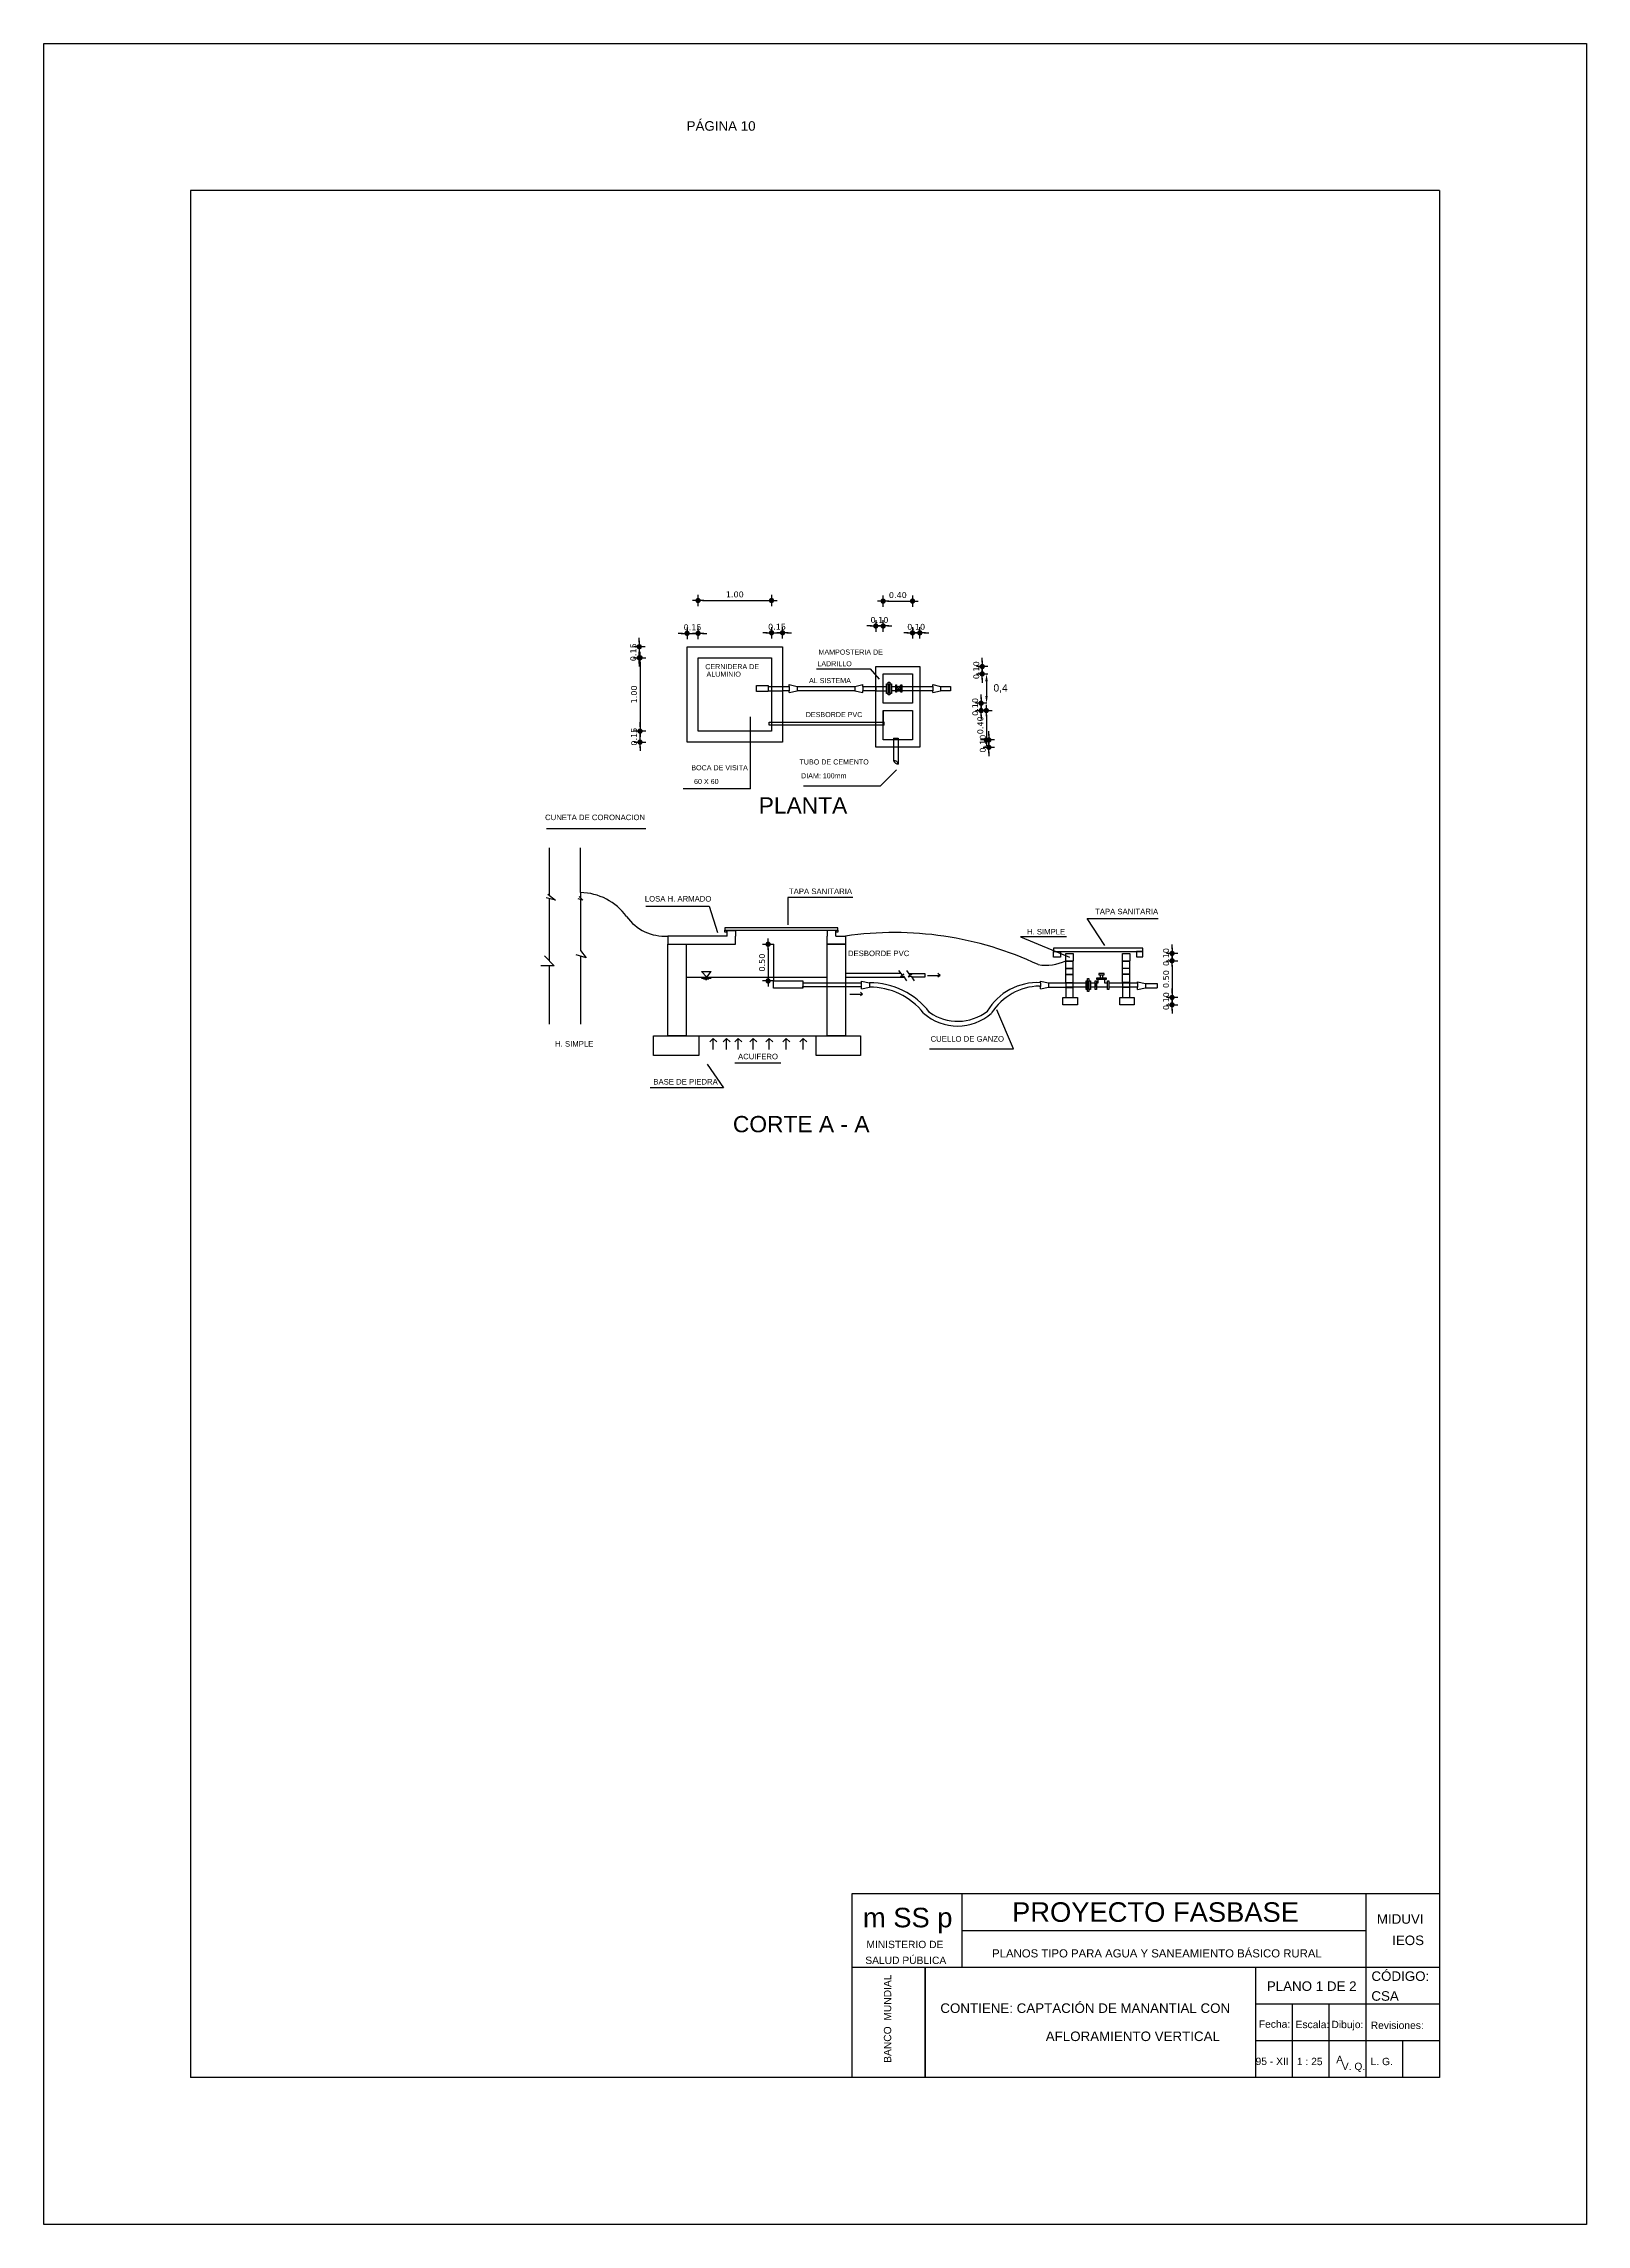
# Model space of a CAD drawing. Header units: metres. Extents: x 2029 to 4131, y 3282 to 4383.
# Drawn here: x 2261.81 to 2282.81, y 4353.27 to 4382.97 of the extents above; entities that cross this region are included whole.
import ezdxf
from ezdxf.enums import TextEntityAlignment as Align

# ---------------------------------------------------------------- set-up
doc = ezdxf.new("R2010")
doc.units = ezdxf.units.M
for name, color, linetype in [('Cota', 7, 'Continuous'), ('Cotas', 7, 'Continuous'), ('Dibujo', 7, 'Continuous'), ('Plano', 1, 'Continuous'), ('Texto', 170, 'Continuous')]:
    doc.layers.add(name, color=color, linetype=linetype)
doc.styles.add('Annotative', font='arial.ttf')
doc.styles.get("Standard").update_dxf_attribs({"font": 'arial.ttf'})
doc.styles.add('verdana', font='verdana.ttf')
doc.dimstyles.new('Diego', dxfattribs={"dimtxt": 0.1, "dimasz": 0.1, "dimexe": 1.25, "dimexo": 0.1, "dimgap": 0.1, "dimtad": 2, "dimtih": 1, "dimtoh": 1, "dimtxsty": 'Standard', "dimcen": 0, "dimse1": 1, "dimse2": 1, "dimadec": 0, "dimazin": 0, "dimtfac": 1, "dimtmove": 0, "dimatfit": 3, "dimfxl": 1, "dimarcsym": 2})
doc.dimstyles.new('ISO', dxfattribs={"dimtxt": 0.08, "dimasz": 0.06, "dimexe": 0.1, "dimexo": 0.1, "dimgap": 0.04, "dimtad": 1, "dimzin": 1, "dimdsep": 46, "dimtxsty": 'verdana', "dimblk1": 'PAB', "dimblk2": 'PAB', "dimsah": 1, "dimcen": 0, "dimse1": 1, "dimse2": 1, "dimclrd": 7, "dimclre": 8, "dimclrt": 7, "dimadec": 0, "dimazin": 0, "dimtfac": 1, "dimtix": 1, "dimtmove": 0, "dimatfit": 3, "dimldrblk": 'PAB', "dimfxl": 0.1, "dimtvp": 1, "dimtolj": 1, "dimtzin": 1, "dimarcsym": 0})

# ---------------------------------------------------------------- blocks, each defined once
blk = doc.blocks.new('PAB')
at = {"layer": 'Cotas'}
for p, q in [((-1.3, 0), (1.3, 0)), ((0, 1.3), (0, -1.3))]:
    blk.add_line(p, q, dxfattribs=at)
at = {"layer": 'Cotas', "const_width": 0.6}
blk.add_lwpolyline([(-0.3, 0, 1), (0.3, 0, 1)], format="xyb", close=True, dxfattribs=at)
blk = doc.blocks.new('*D986')
at = {"layer": 'Cota', "color": 7, "lineweight": -2, "transparency": 16777216}
blk.add_line((2271.67, 4370.64), (2271.67, 4370.26), dxfattribs=at)
at = {"layer": 'Defpoints', "color": 0, "transparency": 16777216}
for p in [(2271.744, 4370.7), (2271.67, 4370.2), (2271.744, 4370.2)]:
    blk.add_point(p, dxfattribs=at)
at = {"layer": 'Cota', "color": 7, "lineweight": -2, "transparency": 16777216, "xscale": 0.06, "yscale": 0.06, "zscale": 0.06}
for p, rotation in [((2271.67, 4370.7), 90), ((2271.67, 4370.2), 270)]:
    blk.add_blockref('PAB', p, dxfattribs=dict(at, rotation=rotation))
at = {"layer": 'Cota', "color": 7, "transparency": 16777216, "insert": (2271.588, 4370.45), "char_height": 0.08, "attachment_point": 5, "rotation": 90, "style": 'verdana'}
blk.add_mtext('\\A1;0.50', dxfattribs=at)
blk = doc.blocks.new('*D987')
at = {"layer": 'Cota', "color": 7, "lineweight": -2, "transparency": 16777216}
blk.add_line((2277.169, 4370.415), (2277.169, 4370.035), dxfattribs=at)
at = {"layer": 'Defpoints', "color": 0, "transparency": 16777216}
for p in [(2276.595, 4370.475), (2276.595, 4369.975), (2277.169, 4369.975)]:
    blk.add_point(p, dxfattribs=at)
at = {"layer": 'Cota', "color": 7, "lineweight": -2, "transparency": 16777216, "xscale": 0.06, "yscale": 0.06, "zscale": 0.06}
for p, rotation in [((2277.169, 4370.475), 90), ((2277.169, 4369.975), 270)]:
    blk.add_blockref('PAB', p, dxfattribs=dict(at, rotation=rotation))
at = {"layer": 'Cota', "color": 7, "transparency": 16777216, "insert": (2277.088, 4370.225), "char_height": 0.08, "attachment_point": 5, "rotation": 90, "style": 'verdana'}
blk.add_mtext('\\A1;0.50', dxfattribs=at)
blk = doc.blocks.new('*D681')
at = {"layer": 'Cota', "color": 7, "lineweight": -2, "transparency": 16777216}
for p, q in [((2277.169, 4370.635), (2277.169, 4370.695)), ((2277.169, 4370.475), (2277.169, 4370.575)), ((2277.169, 4370.415), (2277.169, 4370.355))]:
    blk.add_line(p, q, dxfattribs=at)
at = {"layer": 'Defpoints', "color": 0, "transparency": 16777216}
for p in [(2277.169, 4370.575), (2277.169, 4370.475), (2277.387, 4370.575)]:
    blk.add_point(p, dxfattribs=at)
at = {"layer": 'Cota', "color": 7, "lineweight": -2, "transparency": 16777216, "xscale": 0.06, "yscale": 0.06, "zscale": 0.06}
for p, rotation in [((2277.169, 4370.575), 270), ((2277.169, 4370.475), 90)]:
    blk.add_blockref('PAB', p, dxfattribs=dict(at, rotation=rotation))
at = {"layer": 'Cota', "color": 7, "transparency": 16777216, "insert": (2277.088, 4370.525), "char_height": 0.08, "attachment_point": 5, "rotation": 90, "style": 'verdana'}
blk.add_mtext('\\A1;0.10', dxfattribs=at)
blk = doc.blocks.new('*D988')
at = {"layer": 'Cota', "color": 7, "lineweight": -2, "transparency": 16777216}
for p, q in [((2277.169, 4370.035), (2277.169, 4370.095)), ((2277.169, 4369.975), (2277.169, 4369.875)), ((2277.169, 4369.815), (2277.169, 4369.755))]:
    blk.add_line(p, q, dxfattribs=at)
at = {"layer": 'Defpoints', "color": 0, "transparency": 16777216}
for p in [(2276.654, 4369.975), (2276.654, 4369.875), (2277.169, 4369.875)]:
    blk.add_point(p, dxfattribs=at)
at = {"layer": 'Cota', "color": 7, "lineweight": -2, "transparency": 16777216, "xscale": 0.06, "yscale": 0.06, "zscale": 0.06}
for p, rotation in [((2277.169, 4369.975), 270), ((2277.169, 4369.875), 90)]:
    blk.add_blockref('PAB', p, dxfattribs=dict(at, rotation=rotation))
at = {"layer": 'Cota', "color": 7, "transparency": 16777216, "insert": (2277.088, 4369.925), "char_height": 0.08, "attachment_point": 5, "rotation": 90, "style": 'verdana'}
blk.add_mtext('\\A1;0.10', dxfattribs=at)
blk = doc.blocks.new('*D989')
at = {"layer": 'Cota', "color": 7, "lineweight": -2, "transparency": 16777216}
for p, q in [((2269.917, 4374.812), (2269.917, 4374.872)), ((2269.917, 4374.752), (2269.917, 4374.602)), ((2269.917, 4374.542), (2269.917, 4374.482))]:
    blk.add_line(p, q, dxfattribs=at)
at = {"layer": 'Defpoints', "color": 0, "transparency": 16777216}
for p in [(2269.917, 4374.602), (2270.567, 4374.752), (2270.567, 4374.602)]:
    blk.add_point(p, dxfattribs=at)
at = {"layer": 'Cota', "color": 7, "lineweight": -2, "transparency": 16777216, "xscale": 0.06, "yscale": 0.06, "zscale": 0.06}
for p, rotation in [((2269.917, 4374.752), 270), ((2269.917, 4374.602), 90)]:
    blk.add_blockref('PAB', p, dxfattribs=dict(at, rotation=rotation))
at = {"layer": 'Cota', "color": 7, "transparency": 16777216, "insert": (2269.836, 4374.677), "char_height": 0.08, "attachment_point": 5, "rotation": 90, "style": 'verdana'}
blk.add_mtext('\\A1;0.15', dxfattribs=at)
blk = doc.blocks.new('*D990')
at = {"layer": 'Cota', "color": 7, "lineweight": -2, "transparency": 16777216}
blk.add_line((2269.927, 4374.542), (2269.927, 4373.662), dxfattribs=at)
at = {"layer": 'Defpoints', "color": 0, "transparency": 16777216}
for p in [(2270.567, 4374.602), (2269.927, 4373.602), (2270.567, 4373.602)]:
    blk.add_point(p, dxfattribs=at)
at = {"layer": 'Cota', "color": 7, "lineweight": -2, "transparency": 16777216, "xscale": 0.06, "yscale": 0.06, "zscale": 0.06}
for p, rotation in [((2269.927, 4374.602), 90), ((2269.927, 4373.602), 270)]:
    blk.add_blockref('PAB', p, dxfattribs=dict(at, rotation=rotation))
at = {"layer": 'Cota', "color": 7, "transparency": 16777216, "insert": (2269.846, 4374.102), "char_height": 0.08, "attachment_point": 5, "rotation": 90, "style": 'verdana'}
blk.add_mtext('\\A1;1.00', dxfattribs=at)
blk = doc.blocks.new('*D991')
at = {"layer": 'Cota', "color": 7, "lineweight": -2, "transparency": 16777216}
for p, q in [((2269.927, 4373.662), (2269.927, 4373.722)), ((2269.927, 4373.452), (2269.927, 4373.602)), ((2269.927, 4373.392), (2269.927, 4373.332))]:
    blk.add_line(p, q, dxfattribs=at)
at = {"layer": 'Defpoints', "color": 0, "transparency": 16777216}
for p in [(2269.927, 4373.602), (2270.567, 4373.602), (2270.567, 4373.452)]:
    blk.add_point(p, dxfattribs=at)
at = {"layer": 'Cota', "color": 7, "lineweight": -2, "transparency": 16777216, "xscale": 0.06, "yscale": 0.06, "zscale": 0.06}
for p, rotation in [((2269.927, 4373.602), 270), ((2269.927, 4373.452), 90)]:
    blk.add_blockref('PAB', p, dxfattribs=dict(at, rotation=rotation))
at = {"layer": 'Cota', "color": 7, "transparency": 16777216, "insert": (2269.846, 4373.527), "char_height": 0.08, "attachment_point": 5, "rotation": 90, "style": 'verdana'}
blk.add_mtext('\\A1;0.15', dxfattribs=at)
blk = doc.blocks.new('*D992')
at = {"layer": 'Cota', "color": 7, "lineweight": -2, "transparency": 16777216}
for p, q in [((2270.507, 4374.934), (2270.447, 4374.934)), ((2270.567, 4374.934), (2270.717, 4374.934)), ((2270.777, 4374.934), (2270.837, 4374.934))]:
    blk.add_line(p, q, dxfattribs=at)
at = {"layer": 'Defpoints', "color": 0, "transparency": 16777216}
for p in [(2270.717, 4374.934), (2270.567, 4374.752), (2270.717, 4374.752)]:
    blk.add_point(p, dxfattribs=at)
at = {"layer": 'Cota', "color": 7, "lineweight": -2, "transparency": 16777216, "xscale": 0.06, "yscale": 0.06, "zscale": 0.06}
blk.add_blockref('PAB', (2270.567, 4374.934), dxfattribs=at)
at = {"layer": 'Cota', "color": 7, "lineweight": -2, "transparency": 16777216, "xscale": 0.06, "yscale": 0.06, "zscale": 0.06, "rotation": 180}
blk.add_blockref('PAB', (2270.717, 4374.934), dxfattribs=at)
at = {"layer": 'Cota', "color": 7, "transparency": 16777216, "insert": (2270.642, 4375.016), "char_height": 0.08, "attachment_point": 5, "style": 'verdana'}
blk.add_mtext('\\A1;0.15', dxfattribs=at)
blk = doc.blocks.new('*D993')
at = {"layer": 'Cota', "color": 7, "lineweight": -2, "transparency": 16777216}
blk.add_line((2270.777, 4375.381), (2271.657, 4375.381), dxfattribs=at)
at = {"layer": 'Defpoints', "color": 0, "transparency": 16777216}
for p in [(2271.717, 4375.381), (2270.717, 4374.602), (2271.717, 4374.602)]:
    blk.add_point(p, dxfattribs=at)
at = {"layer": 'Cota', "color": 7, "lineweight": -2, "transparency": 16777216, "xscale": 0.06, "yscale": 0.06, "zscale": 0.06, "rotation": 180}
blk.add_blockref('PAB', (2270.717, 4375.381), dxfattribs=at)
at = {"layer": 'Cota', "color": 7, "lineweight": -2, "transparency": 16777216, "xscale": 0.06, "yscale": 0.06, "zscale": 0.06}
blk.add_blockref('PAB', (2271.717, 4375.381), dxfattribs=at)
at = {"layer": 'Cota', "color": 7, "transparency": 16777216, "insert": (2271.217, 4375.463), "char_height": 0.08, "attachment_point": 5, "style": 'verdana'}
blk.add_mtext('\\A1;1.00', dxfattribs=at)
blk = doc.blocks.new('*D994')
at = {"layer": 'Cota', "color": 7, "lineweight": -2, "transparency": 16777216}
for p, q in [((2271.657, 4374.942), (2271.597, 4374.942)), ((2271.717, 4374.942), (2271.867, 4374.942)), ((2271.927, 4374.942), (2271.987, 4374.942))]:
    blk.add_line(p, q, dxfattribs=at)
at = {"layer": 'Defpoints', "color": 0, "transparency": 16777216}
for p in [(2271.867, 4374.942), (2271.717, 4374.602), (2271.867, 4374.602)]:
    blk.add_point(p, dxfattribs=at)
at = {"layer": 'Cota', "color": 7, "lineweight": -2, "transparency": 16777216, "xscale": 0.06, "yscale": 0.06, "zscale": 0.06}
blk.add_blockref('PAB', (2271.717, 4374.942), dxfattribs=at)
at = {"layer": 'Cota', "color": 7, "lineweight": -2, "transparency": 16777216, "xscale": 0.06, "yscale": 0.06, "zscale": 0.06, "rotation": 180}
blk.add_blockref('PAB', (2271.867, 4374.942), dxfattribs=at)
at = {"layer": 'Cota', "color": 7, "transparency": 16777216, "insert": (2271.792, 4375.023), "char_height": 0.08, "attachment_point": 5, "style": 'verdana'}
blk.add_mtext('\\A1;0.15', dxfattribs=at)
blk = doc.blocks.new('*D995')
at = {"layer": 'Cota', "color": 7, "lineweight": -2, "transparency": 16777216}
for p, q in [((2273.076, 4375.034), (2273.016, 4375.034)), ((2273.236, 4375.034), (2273.136, 4375.034)), ((2273.296, 4375.034), (2273.356, 4375.034))]:
    blk.add_line(p, q, dxfattribs=at)
at = {"layer": 'Defpoints', "color": 0, "transparency": 16777216}
for p in [(2273.136, 4375.034), (2273.136, 4374.482), (2273.236, 4374.382)]:
    blk.add_point(p, dxfattribs=at)
at = {"layer": 'Cota', "color": 7, "lineweight": -2, "transparency": 16777216, "xscale": 0.06, "yscale": 0.06, "zscale": 0.06}
blk.add_blockref('PAB', (2273.136, 4375.034), dxfattribs=at)
at = {"layer": 'Cota', "color": 7, "lineweight": -2, "transparency": 16777216, "xscale": 0.06, "yscale": 0.06, "zscale": 0.06, "rotation": 180}
blk.add_blockref('PAB', (2273.236, 4375.034), dxfattribs=at)
at = {"layer": 'Cota', "color": 7, "transparency": 16777216, "insert": (2273.186, 4375.116), "char_height": 0.08, "attachment_point": 5, "style": 'verdana'}
blk.add_mtext('\\A1;0.10', dxfattribs=at)
blk = doc.blocks.new('*D996')
at = {"layer": 'Cota', "color": 7, "lineweight": -2, "transparency": 16777216}
blk.add_line((2273.296, 4375.373), (2273.576, 4375.373), dxfattribs=at)
at = {"layer": 'Defpoints', "color": 0, "transparency": 16777216}
for p in [(2273.636, 4375.373), (2273.236, 4374.382), (2273.636, 4374.382)]:
    blk.add_point(p, dxfattribs=at)
at = {"layer": 'Cota', "color": 7, "lineweight": -2, "transparency": 16777216, "xscale": 0.06, "yscale": 0.06, "zscale": 0.06, "rotation": 180}
blk.add_blockref('PAB', (2273.236, 4375.373), dxfattribs=at)
at = {"layer": 'Cota', "color": 7, "lineweight": -2, "transparency": 16777216, "xscale": 0.06, "yscale": 0.06, "zscale": 0.06}
blk.add_blockref('PAB', (2273.636, 4375.373), dxfattribs=at)
at = {"layer": 'Cota', "color": 7, "transparency": 16777216, "insert": (2273.436, 4375.454), "char_height": 0.08, "attachment_point": 5, "style": 'verdana'}
blk.add_mtext('\\A1;0.40', dxfattribs=at)
blk = doc.blocks.new('*D997')
at = {"layer": 'Cota', "color": 7, "lineweight": -2, "transparency": 16777216}
for p, q in [((2273.576, 4374.941), (2273.516, 4374.941)), ((2273.636, 4374.941), (2273.736, 4374.941)), ((2273.796, 4374.941), (2273.856, 4374.941))]:
    blk.add_line(p, q, dxfattribs=at)
at = {"layer": 'Defpoints', "color": 0, "transparency": 16777216}
for p in [(2273.736, 4374.941), (2273.636, 4374.382), (2273.736, 4374.382)]:
    blk.add_point(p, dxfattribs=at)
at = {"layer": 'Cota', "color": 7, "lineweight": -2, "transparency": 16777216, "xscale": 0.06, "yscale": 0.06, "zscale": 0.06}
blk.add_blockref('PAB', (2273.636, 4374.941), dxfattribs=at)
at = {"layer": 'Cota', "color": 7, "lineweight": -2, "transparency": 16777216, "xscale": 0.06, "yscale": 0.06, "zscale": 0.06, "rotation": 180}
blk.add_blockref('PAB', (2273.736, 4374.941), dxfattribs=at)
at = {"layer": 'Cota', "color": 7, "transparency": 16777216, "insert": (2273.686, 4375.022), "char_height": 0.08, "attachment_point": 5, "style": 'verdana'}
blk.add_mtext('\\A1;0.10', dxfattribs=at)
blk = doc.blocks.new('*D998')
at = {"layer": 'Cota', "color": 7, "lineweight": -2, "transparency": 16777216}
for p, q in [((2274.585, 4374.542), (2274.585, 4374.602)), ((2274.585, 4374.482), (2274.585, 4374.382)), ((2274.585, 4374.322), (2274.585, 4374.262))]:
    blk.add_line(p, q, dxfattribs=at)
at = {"layer": 'Defpoints', "color": 0, "transparency": 16777216}
for p in [(2273.736, 4374.482), (2273.736, 4374.382), (2274.585, 4374.382)]:
    blk.add_point(p, dxfattribs=at)
at = {"layer": 'Cota', "color": 7, "lineweight": -2, "transparency": 16777216, "xscale": 0.06, "yscale": 0.06, "zscale": 0.06}
for p, rotation in [((2274.585, 4374.482), 270), ((2274.585, 4374.382), 90)]:
    blk.add_blockref('PAB', p, dxfattribs=dict(at, rotation=rotation))
at = {"layer": 'Cota', "color": 7, "transparency": 16777216, "insert": (2274.504, 4374.432), "char_height": 0.08, "attachment_point": 5, "rotation": 90, "style": 'verdana'}
blk.add_mtext('\\A1;0.10', dxfattribs=at)
blk = doc.blocks.new('*D999')
at = {"layer": 'Cota', "color": 0, "lineweight": -2, "transparency": 16777216}
blk.add_line((2274.644, 4374.282), (2274.644, 4374.082), dxfattribs=at)
at = {"layer": 'Cota', "color": 0, "transparency": 16777216}
for points in [[(2274.627, 4374.282), (2274.66, 4374.282), (2274.644, 4374.382)], [(2274.627, 4374.082), (2274.66, 4374.082), (2274.644, 4373.982)]]:
    blk.add_solid(points, dxfattribs=at)
at = {"layer": 'Defpoints', "color": 0, "transparency": 16777216}
for p in [(2273.736, 4374.382), (2273.736, 4373.982), (2274.644, 4373.982)]:
    blk.add_point(p, dxfattribs=at)
at = {"layer": 'Cota', "color": 0, "transparency": 16777216, "insert": (2274.835, 4374.182), "char_height": 0.1, "attachment_point": 5}
blk.add_mtext('0,4', dxfattribs=at)
blk = doc.blocks.new('*D1000')
at = {"layer": 'Cota', "color": 7, "lineweight": -2, "transparency": 16777216}
for p, q in [((2274.57, 4374.042), (2274.57, 4374.102)), ((2274.57, 4373.982), (2274.57, 4373.882)), ((2274.57, 4373.822), (2274.57, 4373.762))]:
    blk.add_line(p, q, dxfattribs=at)
at = {"layer": 'Defpoints', "color": 0, "transparency": 16777216}
for p in [(2273.636, 4373.982), (2273.636, 4373.882), (2274.57, 4373.882)]:
    blk.add_point(p, dxfattribs=at)
at = {"layer": 'Cota', "color": 7, "lineweight": -2, "transparency": 16777216, "xscale": 0.06, "yscale": 0.06, "zscale": 0.06}
for p, rotation in [((2274.57, 4373.982), 270), ((2274.57, 4373.882), 90)]:
    blk.add_blockref('PAB', p, dxfattribs=dict(at, rotation=rotation))
at = {"layer": 'Cota', "color": 7, "transparency": 16777216, "insert": (2274.489, 4373.932), "char_height": 0.08, "attachment_point": 5, "rotation": 90, "style": 'verdana'}
blk.add_mtext('\\A1;0.10', dxfattribs=at)
blk = doc.blocks.new('*D1001')
at = {"layer": 'Cota', "color": 7, "lineweight": -2, "transparency": 16777216}
blk.add_line((2274.641, 4373.822), (2274.641, 4373.542), dxfattribs=at)
at = {"layer": 'Defpoints', "color": 0, "transparency": 16777216}
for p in [(2273.636, 4373.882), (2273.636, 4373.482), (2274.641, 4373.482)]:
    blk.add_point(p, dxfattribs=at)
at = {"layer": 'Cota', "color": 7, "lineweight": -2, "transparency": 16777216, "xscale": 0.06, "yscale": 0.06, "zscale": 0.06}
for p, rotation in [((2274.641, 4373.882), 90), ((2274.641, 4373.482), 270)]:
    blk.add_blockref('PAB', p, dxfattribs=dict(at, rotation=rotation))
at = {"layer": 'Cota', "color": 7, "transparency": 16777216, "insert": (2274.559, 4373.682), "char_height": 0.08, "attachment_point": 5, "rotation": 90, "style": 'verdana'}
blk.add_mtext('\\A1;0.40', dxfattribs=at)
blk = doc.blocks.new('*D1002')
at = {"layer": 'Cota', "color": 7, "lineweight": -2, "transparency": 16777216}
for p, q in [((2274.675, 4373.542), (2274.675, 4373.602)), ((2274.675, 4373.482), (2274.675, 4373.382)), ((2274.675, 4373.322), (2274.675, 4373.262))]:
    blk.add_line(p, q, dxfattribs=at)
at = {"layer": 'Defpoints', "color": 0, "transparency": 16777216}
for p in [(2273.636, 4373.482), (2273.736, 4373.382), (2274.675, 4373.382)]:
    blk.add_point(p, dxfattribs=at)
at = {"layer": 'Cota', "color": 7, "lineweight": -2, "transparency": 16777216, "xscale": 0.06, "yscale": 0.06, "zscale": 0.06}
for p, rotation in [((2274.675, 4373.482), 270), ((2274.675, 4373.382), 90)]:
    blk.add_blockref('PAB', p, dxfattribs=dict(at, rotation=rotation))
at = {"layer": 'Cota', "color": 7, "transparency": 16777216, "insert": (2274.593, 4373.432), "char_height": 0.08, "attachment_point": 5, "rotation": 90, "style": 'verdana'}
blk.add_mtext('\\A1;0.10', dxfattribs=at)

msp = doc.modelspace()

# ---------------------------------------------------------------- linework, layer by layer
at = {"layer": 'Dibujo', "color": 0, "linetype": 'ByBlock'}
for p, q in [((2261.809, 4382.965), (2282.809, 4382.965)), ((2261.809, 4353.265), (2261.809, 4382.965)), ((2261.809, 4382.965), (2264.809, 4382.965)), ((2261.809, 4382.965), (2264.309, 4382.965)), ((2282.809, 4382.965), (2282.809, 4353.265)), ((2263.809, 4380.965), (2263.809, 4355.265)), ((2280.809, 4380.965), (2263.809, 4380.965)), ((2280.809, 4380.965), (2280.809, 4355.265)), ((2272.809, 4357.765), (2272.809, 4355.265)), ((2280.809, 4357.765), (2272.809, 4357.765)), ((2274.309, 4357.765), (2274.309, 4356.765)), ((2279.809, 4355.265), (2279.809, 4357.765)), ((2279.809, 4357.265), (2274.309, 4357.265)), ((2280.809, 4356.765), (2272.809, 4356.765)), ((2273.809, 4356.765), (2273.809, 4355.265)), ((2273.809, 4355.265), (2273.809, 4356.765)), ((2278.309, 4355.265), (2278.309, 4356.765)), ((2280.809, 4356.265), (2278.309, 4356.265)), ((2278.809, 4355.265), (2278.809, 4356.265)), ((2279.309, 4355.265), (2279.309, 4356.265)), ((2280.809, 4355.765), (2278.309, 4355.765)), ((2280.309, 4355.265), (2280.309, 4355.765)), ((2280.809, 4355.265), (2263.809, 4355.265)), ((2282.809, 4353.265), (2261.809, 4353.265))]:
    msp.add_line(p, q, dxfattribs=at)
at = {"layer": 'Plano'}
for p, q in [((2270.567, 4374.752), (2270.717, 4374.752)), ((2270.567, 4373.452), (2270.567, 4374.752)), ((2270.717, 4374.752), (2271.717, 4374.752)), ((2270.717, 4373.602), (2270.717, 4374.602)), ((2270.717, 4374.602), (2271.717, 4374.602)), ((2271.717, 4374.752), (2271.717, 4374.752)), ((2271.717, 4374.752), (2271.867, 4374.752)), ((2271.717, 4374.602), (2271.717, 4373.602)), ((2271.867, 4374.752), (2271.867, 4373.452)), ((2271.867, 4374.752), (2271.867, 4374.602)), ((2271.672, 4374.222), (2271.672, 4374.212)), ((2271.959, 4374.212), (2271.959, 4374.235)), ((2271.959, 4374.235), (2272.067, 4374.212)), ((2272.851, 4374.212), (2272.959, 4374.235)), ((2272.959, 4374.212), (2272.959, 4374.235)), ((2273.136, 4374.482), (2273.236, 4374.482)), ((2273.136, 4373.382), (2273.136, 4374.482)), ((2273.236, 4374.482), (2273.636, 4374.482)), ((2273.236, 4373.982), (2273.236, 4374.382)), ((2273.236, 4374.382), (2273.636, 4374.382)), ((2273.636, 4374.482), (2273.736, 4374.482)), ((2273.636, 4374.382), (2273.636, 4373.982)), ((2273.736, 4374.482), (2273.736, 4374.382)), ((2273.736, 4374.382), (2273.736, 4373.982)), ((2273.911, 4374.235), (2274.019, 4374.212)), ((2273.911, 4374.212), (2273.911, 4374.235)), ((2271.672, 4374.212), (2271.867, 4374.212)), ((2271.672, 4374.143), (2271.672, 4374.153)), ((2271.672, 4374.153), (2271.867, 4374.153)), ((2271.867, 4374.212), (2271.959, 4374.212)), ((2271.959, 4374.153), (2271.867, 4374.153)), ((2271.959, 4374.212), (2271.959, 4374.153)), ((2271.959, 4374.129), (2271.959, 4374.153)), ((2271.959, 4374.129), (2272.067, 4374.153)), ((2272.067, 4374.212), (2272.067, 4374.153)), ((2272.067, 4374.212), (2272.851, 4374.212)), ((2272.851, 4374.153), (2272.067, 4374.153)), ((2272.851, 4374.212), (2272.851, 4374.153)), ((2272.851, 4374.153), (2272.959, 4374.129)), ((2272.959, 4374.212), (2272.959, 4374.153)), ((2272.959, 4374.212), (2273.136, 4374.212)), ((2272.959, 4374.129), (2272.959, 4374.153)), ((2273.136, 4374.153), (2272.959, 4374.153)), ((2273.136, 4374.212), (2273.136, 4374.153)), ((2273.136, 4374.212), (2273.283, 4374.212)), ((2273.136, 4374.153), (2273.283, 4374.153)), ((2273.636, 4373.982), (2273.236, 4373.982)), ((2273.352, 4374.212), (2273.408, 4374.212)), ((2273.408, 4374.153), (2273.352, 4374.153)), ((2273.419, 4374.212), (2273.478, 4374.212)), ((2273.419, 4374.212), (2273.478, 4374.153)), ((2273.478, 4374.212), (2273.419, 4374.153)), ((2273.419, 4374.153), (2273.478, 4374.153)), ((2273.478, 4374.212), (2273.449, 4374.212)), ((2273.489, 4374.212), (2273.911, 4374.212)), ((2273.911, 4374.153), (2273.489, 4374.153)), ((2273.736, 4373.982), (2273.736, 4373.882)), ((2273.911, 4374.212), (2273.911, 4374.153)), ((2273.911, 4374.129), (2274.019, 4374.153)), ((2273.911, 4374.129), (2273.911, 4374.153)), ((2274.019, 4374.212), (2274.019, 4374.153)), ((2274.019, 4374.212), (2274.151, 4374.212)), ((2274.151, 4374.153), (2274.019, 4374.153)), ((2274.151, 4374.212), (2274.151, 4374.153)), ((2271.684, 4373.682), (2271.684, 4373.722)), ((2271.684, 4373.722), (2271.742, 4373.722)), ((2273.251, 4373.682), (2271.684, 4373.682)), ((2271.742, 4373.722), (2273.236, 4373.722)), ((2273.236, 4373.482), (2273.236, 4373.882)), ((2273.236, 4373.882), (2273.636, 4373.882)), ((2273.236, 4373.882), (2273.236, 4373.682)), ((2273.251, 4373.722), (2273.236, 4373.722)), ((2273.251, 4373.682), (2273.251, 4373.722)), ((2273.636, 4373.882), (2273.636, 4373.482)), ((2273.736, 4373.882), (2273.736, 4373.482)), ((2271.717, 4373.452), (2270.567, 4373.452)), ((2271.717, 4373.602), (2270.717, 4373.602)), ((2271.867, 4373.452), (2271.717, 4373.452)), ((2273.736, 4373.382), (2273.136, 4373.382)), ((2273.636, 4373.482), (2273.236, 4373.482)), ((2273.379, 4373.507), (2273.44, 4373.507)), ((2273.379, 4373.507), (2273.379, 4373.198)), ((2273.44, 4373.507), (2273.44, 4373.151)), ((2273.736, 4373.482), (2273.736, 4373.382)), ((2268.692, 4372.014), (2268.692, 4371.365)), ((2269.118, 4371.404), (2269.118, 4372.014)), ((2268.777, 4371.3), (2268.65, 4371.333)), ((2268.671, 4371.381), (2268.777, 4371.3)), ((2268.692, 4371.322), (2268.692, 4370.476)), ((2269.146, 4371.301), (2269.086, 4371.316)), ((2269.098, 4371.35), (2269.146, 4371.301)), ((2269.118, 4371.404), (2269.118, 4371.33)), ((2269.118, 4371.308), (2269.118, 4370.614)), ((2271.744, 4370.7), (2271.744, 4370.2)), ((2268.759, 4370.405), (2268.578, 4370.405)), ((2268.628, 4370.543), (2268.759, 4370.405)), ((2268.692, 4370.405), (2268.692, 4369.61)), ((2269.195, 4370.516), (2269.059, 4370.557)), ((2269.118, 4370.614), (2269.195, 4370.516)), ((2269.118, 4370.539), (2269.118, 4369.61)), ((2275.722, 4370.475), (2275.722, 4370.575)), ((2275.722, 4370.575), (2275.822, 4370.575)), ((2275.722, 4370.175), (2275.722, 4370.475)), ((2275.722, 4370.475), (2275.822, 4370.475)), ((2275.722, 4370.467), (2275.822, 4370.467)), ((2275.722, 4370.372), (2275.822, 4370.372)), ((2275.722, 4370.369), (2275.822, 4370.369)), ((2275.822, 4370.575), (2275.822, 4370.475)), ((2275.822, 4369.975), (2275.822, 4370.475)), ((2276.495, 4370.475), (2276.495, 4370.575)), ((2276.495, 4370.575), (2276.595, 4370.575)), ((2276.495, 4370.175), (2276.495, 4370.475)), ((2276.495, 4370.475), (2276.595, 4370.475)), ((2276.495, 4370.471), (2276.595, 4370.471)), ((2276.495, 4370.376), (2276.595, 4370.376)), ((2276.495, 4370.374), (2276.595, 4370.374)), ((2276.595, 4370.575), (2276.595, 4370.475)), ((2276.595, 4369.975), (2276.595, 4370.475)), ((2270.557, 4370.25), (2272.473, 4370.25)), ((2270.836, 4370.25), (2270.763, 4370.329)), ((2270.763, 4370.329), (2270.897, 4370.329)), ((2270.763, 4370.239), (2270.897, 4370.239)), ((2270.792, 4370.229), (2270.863, 4370.229)), ((2270.816, 4370.219), (2270.836, 4370.219)), ((2270.836, 4370.25), (2270.897, 4370.329)), ((2272.144, 4370.2), (2272.144, 4370.2)), ((2272.144, 4370.2), (2272.144, 4370.175)), ((2272.144, 4370.175), (2272.941, 4370.175)), ((2272.144, 4370.1), (2272.144, 4370.125)), ((2272.144, 4370.125), (2272.941, 4370.125)), ((2273.479, 4370.3), (2272.723, 4370.3)), ((2272.723, 4370.25), (2273.521, 4370.25)), ((2272.941, 4370.175), (2272.941, 4370.198)), ((2272.941, 4370.198), (2273.049, 4370.175)), ((2272.941, 4370.125), (2272.941, 4370.175)), ((2272.941, 4370.093), (2272.941, 4370.125)), ((2272.941, 4370.093), (2273.049, 4370.116)), ((2273.049, 4370.175), (2273.049, 4370.116)), ((2273.446, 4370.343), (2273.494, 4370.28)), ((2273.52, 4370.293), (2273.472, 4370.256)), ((2273.472, 4370.256), (2273.511, 4370.264)), ((2273.494, 4370.28), (2273.52, 4370.293)), ((2273.511, 4370.264), (2273.553, 4370.203)), ((2273.553, 4370.343), (2273.6, 4370.28)), ((2273.627, 4370.293), (2273.579, 4370.256)), ((2273.579, 4370.256), (2273.618, 4370.264)), ((2273.585, 4370.3), (2273.805, 4370.3)), ((2273.6, 4370.28), (2273.627, 4370.293)), ((2273.618, 4370.264), (2273.659, 4370.203)), ((2273.805, 4370.25), (2273.627, 4370.25)), ((2273.805, 4370.3), (2273.805, 4370.25)), ((2273.838, 4370.275), (2274.012, 4370.275)), ((2274.012, 4370.275), (2273.982, 4370.299)), ((2274.012, 4370.275), (2273.982, 4370.253)), ((2275.364, 4370.13), (2275.379, 4370.13)), ((2275.379, 4370.175), (2275.379, 4370.198)), ((2275.379, 4370.198), (2275.487, 4370.175)), ((2275.379, 4370.175), (2275.379, 4370.125)), ((2275.379, 4370.13), (2275.379, 4370.125)), ((2275.379, 4370.093), (2275.379, 4370.125)), ((2275.379, 4370.093), (2275.487, 4370.116)), ((2275.487, 4370.175), (2275.487, 4370.116)), ((2275.487, 4370.175), (2275.722, 4370.175)), ((2275.487, 4370.116), (2275.724, 4370.116)), ((2275.722, 4370.293), (2275.822, 4370.293)), ((2275.722, 4370.288), (2275.822, 4370.288)), ((2275.722, 4370.18), (2275.822, 4370.18)), ((2275.722, 4370.175), (2275.722, 4369.975)), ((2275.722, 4370.175), (2275.998, 4370.175)), ((2275.722, 4370.111), (2275.822, 4370.111)), ((2275.998, 4370.116), (2275.724, 4370.116)), ((2275.998, 4370.175), (2275.998, 4370.116)), ((2276.058, 4370.175), (2276.122, 4370.175)), ((2276.122, 4370.116), (2276.058, 4370.116)), ((2276.122, 4370.175), (2276.122, 4370.116)), ((2276.142, 4370.175), (2276.163, 4370.175)), ((2276.29, 4370.116), (2276.142, 4370.116)), ((2276.163, 4370.175), (2276.163, 4370.224)), ((2276.197, 4370.237), (2276.197, 4370.283)), ((2276.197, 4370.283), (2276.223, 4370.283)), ((2276.223, 4370.283), (2276.223, 4370.237)), ((2276.248, 4370.225), (2276.248, 4370.175)), ((2276.248, 4370.175), (2276.29, 4370.175)), ((2276.31, 4370.175), (2276.7, 4370.175)), ((2276.7, 4370.116), (2276.31, 4370.116)), ((2276.495, 4370.298), (2276.595, 4370.298)), ((2276.495, 4370.292), (2276.595, 4370.292)), ((2276.495, 4370.184), (2276.595, 4370.184)), ((2276.495, 4370.175), (2276.495, 4369.975)), ((2276.495, 4370.116), (2276.595, 4370.116)), ((2276.7, 4370.166), (2276.7, 4370.189)), ((2276.7, 4370.189), (2276.808, 4370.166)), ((2276.7, 4370.175), (2276.7, 4370.116)), ((2276.7, 4370.083), (2276.7, 4370.116)), ((2276.7, 4370.083), (2276.808, 4370.106)), ((2276.808, 4370.166), (2276.808, 4370.106)), ((2276.808, 4370.166), (2276.967, 4370.166)), ((2276.808, 4370.106), (2276.967, 4370.106)), ((2276.967, 4370.166), (2276.967, 4370.106)), ((2272.784, 4370.021), (2272.957, 4370.021)), ((2272.957, 4370.021), (2272.928, 4370.046)), ((2272.957, 4370.021), (2272.928, 4369.999)), ((2275.722, 4369.975), (2275.822, 4369.975)), ((2276.495, 4369.975), (2276.595, 4369.975)), ((2270.727, 4369.453), (2272.325, 4369.453)), ((2270.924, 4369.414), (2270.878, 4369.371)), ((2270.924, 4369.266), (2270.924, 4369.414)), ((2270.924, 4369.414), (2270.973, 4369.371)), ((2271.103, 4369.414), (2271.057, 4369.371)), ((2271.103, 4369.266), (2271.103, 4369.414)), ((2271.103, 4369.414), (2271.152, 4369.371)), ((2271.264, 4369.414), (2271.218, 4369.371)), ((2271.264, 4369.266), (2271.264, 4369.414)), ((2271.264, 4369.414), (2271.313, 4369.371)), ((2271.466, 4369.414), (2271.42, 4369.371)), ((2271.466, 4369.266), (2271.466, 4369.414)), ((2271.466, 4369.414), (2271.515, 4369.371)), ((2271.685, 4369.414), (2271.639, 4369.371)), ((2271.685, 4369.266), (2271.685, 4369.414)), ((2271.685, 4369.414), (2271.734, 4369.371)), ((2271.916, 4369.414), (2271.87, 4369.371)), ((2271.916, 4369.266), (2271.916, 4369.414)), ((2271.916, 4369.414), (2271.965, 4369.371)), ((2272.149, 4369.414), (2272.104, 4369.371)), ((2272.149, 4369.266), (2272.149, 4369.414)), ((2272.149, 4369.414), (2272.199, 4369.371))]:
    msp.add_line(p, q, dxfattribs=at)
for points in [[(2271.512, 4374.222), (2271.672, 4374.222), (2271.672, 4374.143), (2271.512, 4374.143)], [(2273.283, 4374.245), (2273.306, 4374.245), (2273.306, 4374.115), (2273.283, 4374.115)], [(2273.306, 4374.268), (2273.329, 4374.268), (2273.329, 4374.095), (2273.306, 4374.095)], [(2273.329, 4374.245), (2273.352, 4374.245), (2273.352, 4374.115), (2273.329, 4374.115)], [(2273.408, 4374.233), (2273.419, 4374.233), (2273.419, 4374.131), (2273.408, 4374.131)], [(2273.478, 4374.233), (2273.489, 4374.233), (2273.489, 4374.131), (2273.478, 4374.131)], [(2270.307, 4370.7), (2270.557, 4370.7), (2270.557, 4369.453), (2270.307, 4369.453)], [(2271.081, 4370.89), (2272.619, 4370.89), (2272.619, 4370.925), (2271.081, 4370.925)], [(2271.081, 4370.89), (2271.104, 4370.89), (2271.104, 4370.864), (2271.081, 4370.864)], [(2272.473, 4370.7), (2272.723, 4370.7), (2272.723, 4369.453), (2272.473, 4369.453)], [(2272.596, 4370.89), (2272.619, 4370.89), (2272.619, 4370.864), (2272.596, 4370.864)], [(2275.557, 4370.599), (2276.772, 4370.599), (2276.772, 4370.647), (2275.557, 4370.647)], [(2275.557, 4370.599), (2275.65, 4370.599), (2275.65, 4370.524), (2275.557, 4370.524)], [(2276.772, 4370.599), (2276.685, 4370.599), (2276.685, 4370.527), (2276.772, 4370.527)], [(2271.744, 4370.2), (2272.144, 4370.2), (2272.144, 4370.1), (2271.744, 4370.1)], [(2275.998, 4370.201), (2276.018, 4370.201), (2276.018, 4370.085), (2275.998, 4370.085)], [(2276.018, 4370.232), (2276.038, 4370.232), (2276.038, 4370.054), (2276.018, 4370.054)], [(2276.038, 4370.201), (2276.058, 4370.201), (2276.058, 4370.085), (2276.038, 4370.085)], [(2276.122, 4370.201), (2276.142, 4370.201), (2276.142, 4370.085), (2276.122, 4370.085)], [(2276.139, 4370.225), (2276.276, 4370.225), (2276.276, 4370.237), (2276.139, 4370.237)], [(2276.174, 4370.283), (2276.244, 4370.283), (2276.244, 4370.299), (2276.174, 4370.299)], [(2276.29, 4370.201), (2276.31, 4370.201), (2276.31, 4370.085), (2276.29, 4370.085)], [(2275.684, 4369.975), (2275.881, 4369.975), (2275.881, 4369.875), (2275.684, 4369.875)], [(2276.457, 4369.975), (2276.654, 4369.975), (2276.654, 4369.875), (2276.457, 4369.875)], [(2270.109, 4369.453), (2270.727, 4369.453), (2270.727, 4369.186), (2270.109, 4369.186)], [(2272.325, 4369.453), (2272.93, 4369.453), (2272.93, 4369.186), (2272.325, 4369.186)]]:
    msp.add_lwpolyline(points, close=True, dxfattribs=at)
for points in [[(2271.113, 4370.811), (2270.307, 4370.811), (2270.307, 4370.7), (2271.226, 4370.7), (2271.226, 4370.811)], [(2271.113, 4370.811), (2271.113, 4370.885), (2271.226, 4370.885), (2271.226, 4370.811)], [(2272.59, 4370.811), (2272.59, 4370.885), (2272.473, 4370.885), (2272.473, 4370.811)], [(2272.59, 4370.811), (2272.723, 4370.811), (2272.723, 4370.7), (2272.473, 4370.7), (2272.473, 4370.811)]]:
    msp.add_lwpolyline(points, dxfattribs=at)
msp.add_circle((2273.449, 4374.183), 0.0291, dxfattribs=at)
for centre, radius, start, end in [((2273.389, 4373.147), 0.0514, 4.3443, 100.4741), ((2273.453, 4373.231), 0.081, 204.2034, 260.615), ((2269.103, 4370.614), 0.79, 35.9317, 88.9294), ((2270.262, 4371.448), 0.638, 215.5003, 274.0624), ((2273.384, 4366.224), 4.635, 64.9278, 98.1956), ((2275.449, 4371.056), 0.642, 260.9559, 295.2296), ((2273.05, 4369.142), 1.033, 37.6066, 90.0208), ((2273.052, 4369.176), 0.94, 38.5997, 90.1755), ((2275.337, 4369.382), 0.795, 86.9662, 149.2507), ((2275.386, 4369.327), 0.804, 91.6022, 147.1233), ((2274.249, 4370.277), 0.692, 228.1405, 311.9595), ((2274.251, 4370.309), 0.659, 234.51, 307.7426)]:
    msp.add_arc(centre, radius, start, end, dxfattribs=at)
at = {"layer": 'Texto'}
for p, q in [((2272.327, 4374.45), (2273.058, 4374.45)), ((2273.058, 4374.45), (2273.183, 4374.31)), ((2271.429, 4372.818), (2271.429, 4373.796)), ((2273.202, 4372.856), (2273.417, 4373.075)), ((2271.429, 4372.818), (2270.514, 4372.818)), ((2272.152, 4372.856), (2273.202, 4372.856)), ((2268.652, 4372.274), (2270.006, 4372.274)), ((2272.824, 4371.337), (2271.939, 4371.337)), ((2271.939, 4371.337), (2271.939, 4370.962)), ((2270.007, 4371.217), (2270.869, 4371.217)), ((2270.869, 4371.217), (2270.981, 4370.861)), ((2276.256, 4370.683), (2276.014, 4371.05)), ((2276.014, 4371.05), (2276.979, 4371.05)), ((2275.732, 4370.802), (2275.106, 4370.802)), ((2275.106, 4370.802), (2275.771, 4370.525)), ((2275.012, 4369.276), (2274.785, 4369.805)), ((2273.866, 4369.276), (2275.012, 4369.276)), ((2270.842, 4369.066), (2271.061, 4368.745)), ((2271.219, 4369.086), (2271.843, 4369.086)), ((2271.061, 4368.745), (2270.067, 4368.745))]:
    msp.add_line(p, q, dxfattribs=at)

# ---------------------------------------------------------------- texts
at = {"layer": 'Dibujo', "color": 0, "linetype": 'ByBlock'}
for s, height, p in [('PROYECTO FASBASE', 0.26624, (2274.991, 4357.386)), ('m SS p', 0.2662, (2272.961, 4357.311)), ('PLANOS TIPO PARA AGUA Y SANEAMIENTO BÁSICO RURAL', 0.11076, (2274.719, 4356.901))]:
    msp.add_text(s, height=height, dxfattribs=at).set_placement(p)
at = {"layer": 'Dibujo', "color": 0, "linetype": 'ByBlock', "style": 'Annotative'}
for s, p in [('MIDUVI', (2279.957, 4357.36)), ('IEOS', (2280.165, 4357.069)), ('CÓDIGO:', (2279.883, 4356.581)), ('PLANO 1 DE 2', (2278.459, 4356.445)), ('CSA', (2279.882, 4356.311)), ('CONTIENE: CAPTACIÓN DE MANANTIAL CON', (2274.015, 4356.145))]:
    msp.add_text(s, height=0.13, dxfattribs=at).set_placement(p)
at = {"layer": 'Dibujo', "color": 0, "linetype": 'ByBlock'}
for s, p in [('MINISTERIO DE', (2273.532, 4357.028)), ('SALUD PÚBLICA', (2273.544, 4356.812)), ('Fecha:', (2278.563, 4355.943)), ('Escala:', (2279.08, 4355.938)), ('Dibujo:', (2279.556, 4355.938)), ('Revisiones:', (2280.234, 4355.927)), ('95 - XII', (2278.531, 4355.436)), ('1 : 25', (2279.043, 4355.434)), ('A', (2279.451, 4355.461)), ('L. G. ', (2280.043, 4355.434)), ('V. Q.', (2279.639, 4355.368))]:
    msp.add_text(s, height=0.1, dxfattribs=at).set_placement(p, align=Align.CENTER)
msp.add_text('BANCO  MUNDIAL', height=0.1, rotation=90, dxfattribs=at).set_placement((2273.346, 4356.067), align=Align.CENTER)
at = {"layer": 'Dibujo', "color": 0, "linetype": 'ByBlock', "char_height": 0.13, "attachment_point": 1}
for s, insert, width in [('PÁGINA 10', (2270.561, 4381.909), 2.90393), (' AFLORAMIENTO VERTICAL', (2275.399, 4355.892), 2.4557)]:
    msp.add_mtext(s, dxfattribs=dict(at, insert=insert, width=width))
at = {"layer": 'Texto'}
for s, height, p in [('CERNIDERA DE ', 0.06933, (2270.815, 4374.446)), ('ALUMINIO', 0.0693, (2270.832, 4374.343))]:
    msp.add_text(s, height=height, rotation=360, dxfattribs=at).set_placement(p)
for s, height, p in [('LADRILLO', 0.0693, (2272.341, 4374.485)), ('MAMPOSTERIA DE ', 0.06933, (2272.356, 4374.644)), ('AL SISTEMA', 0.0693, (2272.227, 4374.256)), ('DESBORDE PVC', 0.06933, (2272.183, 4373.793)), ('BOCA DE VISITA', 0.06933, (2270.625, 4373.069)), ('TUBO DE CEMENTO', 0.06933, (2272.098, 4373.148)), ('DIAM: 100mm', 0.06933, (2272.119, 4372.959)), ('60 X 60 ', 0.0693, (2270.662, 4372.882)), ('CUNETA DE CORONACION', 0.0753, (2268.634, 4372.39)), ('PLANTA', 0.2219, (2271.542, 4372.479)), ('LOSA H. ARMADO', 0.0753, (2269.992, 4371.281)), ('TAPA SANITARIA ', 0.0753, (2271.954, 4371.383)), ('TAPA SANITARIA ', 0.0753, (2276.121, 4371.108)), ('H. SIMPLE', 0.0753, (2275.194, 4370.833)), ('DESBORDE PVC', 0.0753, (2272.757, 4370.538)), ('H. SIMPLE', 0.0753, (2268.771, 4369.305)), ('ACUIFERO', 0.0753, (2271.261, 4369.133)), ('CUELLO DE GANZO', 0.0753, (2273.882, 4369.373)), ('BASE DE PIEDRA ', 0.0753, (2270.108, 4368.789)), ('CORTE A - A', 0.22187, (2271.191, 4368.139))]:
    msp.add_text(s, height=height, dxfattribs=at).set_placement(p)

# ---------------------------------------------------------------- dimensions: what is measured, and where the dimension line sits
at = {"layer": 'Cota'}
for base, p1, p2, picture, middle in [((2271.717, 4375.381), (2270.717, 4374.602), (2271.717, 4374.602), '*D993', (2271.217, 4375.463)), ((2273.636, 4375.373), (2273.236, 4374.382), (2273.636, 4374.382), '*D996', (2273.436, 4375.454)), ((2273.136, 4375.034), (2273.236, 4374.382), (2273.136, 4374.482), '*D995', (2273.186, 4375.116)), ((2270.717, 4374.934), (2270.567, 4374.752), (2270.717, 4374.752), '*D992', (2270.642, 4375.016)), ((2271.867, 4374.942), (2271.717, 4374.602), (2271.867, 4374.602), '*D994', (2271.792, 4375.023)), ((2273.736, 4374.941), (2273.636, 4374.382), (2273.736, 4374.382), '*D997', (2273.686, 4375.022))]:
    dim = msp.add_linear_dim(base=base, p1=p1, p2=p2, dimstyle='ISO', dxfattribs=at)
    dim.commit()
    dim.dimension.update_dxf_attribs({"geometry": picture, "text_midpoint": middle})
for base, p1, p2, dimstyle, picture, middle in [((2269.917, 4374.602), (2270.567, 4374.752), (2270.567, 4374.602), 'ISO', '*D989', (2269.836, 4374.677)), ((2269.927, 4373.602), (2270.567, 4374.602), (2270.567, 4373.602), 'ISO', '*D990', (2269.846, 4374.102)), ((2274.585, 4374.382), (2273.736, 4374.482), (2273.736, 4374.382), 'ISO', '*D998', (2274.504, 4374.432)), ((2274.644, 4373.982), (2273.736, 4374.382), (2273.736, 4373.982), 'Diego', '*D999', (2274.835, 4374.182)), ((2274.57, 4373.882), (2273.636, 4373.982), (2273.636, 4373.882), 'ISO', '*D1000', (2274.489, 4373.932)), ((2274.641, 4373.482), (2273.636, 4373.882), (2273.636, 4373.482), 'ISO', '*D1001', (2274.559, 4373.682)), ((2269.927, 4373.602), (2270.567, 4373.452), (2270.567, 4373.602), 'ISO', '*D991', (2269.846, 4373.527)), ((2274.675, 4373.382), (2273.636, 4373.482), (2273.736, 4373.382), 'ISO', '*D1002', (2274.593, 4373.432)), ((2271.67, 4370.2), (2271.744, 4370.7), (2271.744, 4370.2), 'ISO', '*D986', (2271.588, 4370.45)), ((2277.169, 4370.575), (2277.169, 4370.475), (2277.387, 4370.575), 'ISO', '*D681', (2277.088, 4370.525)), ((2277.169, 4369.975), (2276.595, 4370.475), (2276.595, 4369.975), 'ISO', '*D987', (2277.088, 4370.225)), ((2277.169, 4369.875), (2276.654, 4369.975), (2276.654, 4369.875), 'ISO', '*D988', (2277.088, 4369.925))]:
    dim = msp.add_linear_dim(base=base, p1=p1, p2=p2, angle=90, dimstyle=dimstyle, dxfattribs=at)
    dim.commit()
    dim.dimension.update_dxf_attribs({"geometry": picture, "text_midpoint": middle})

doc.saveas('drawing.dxf')
